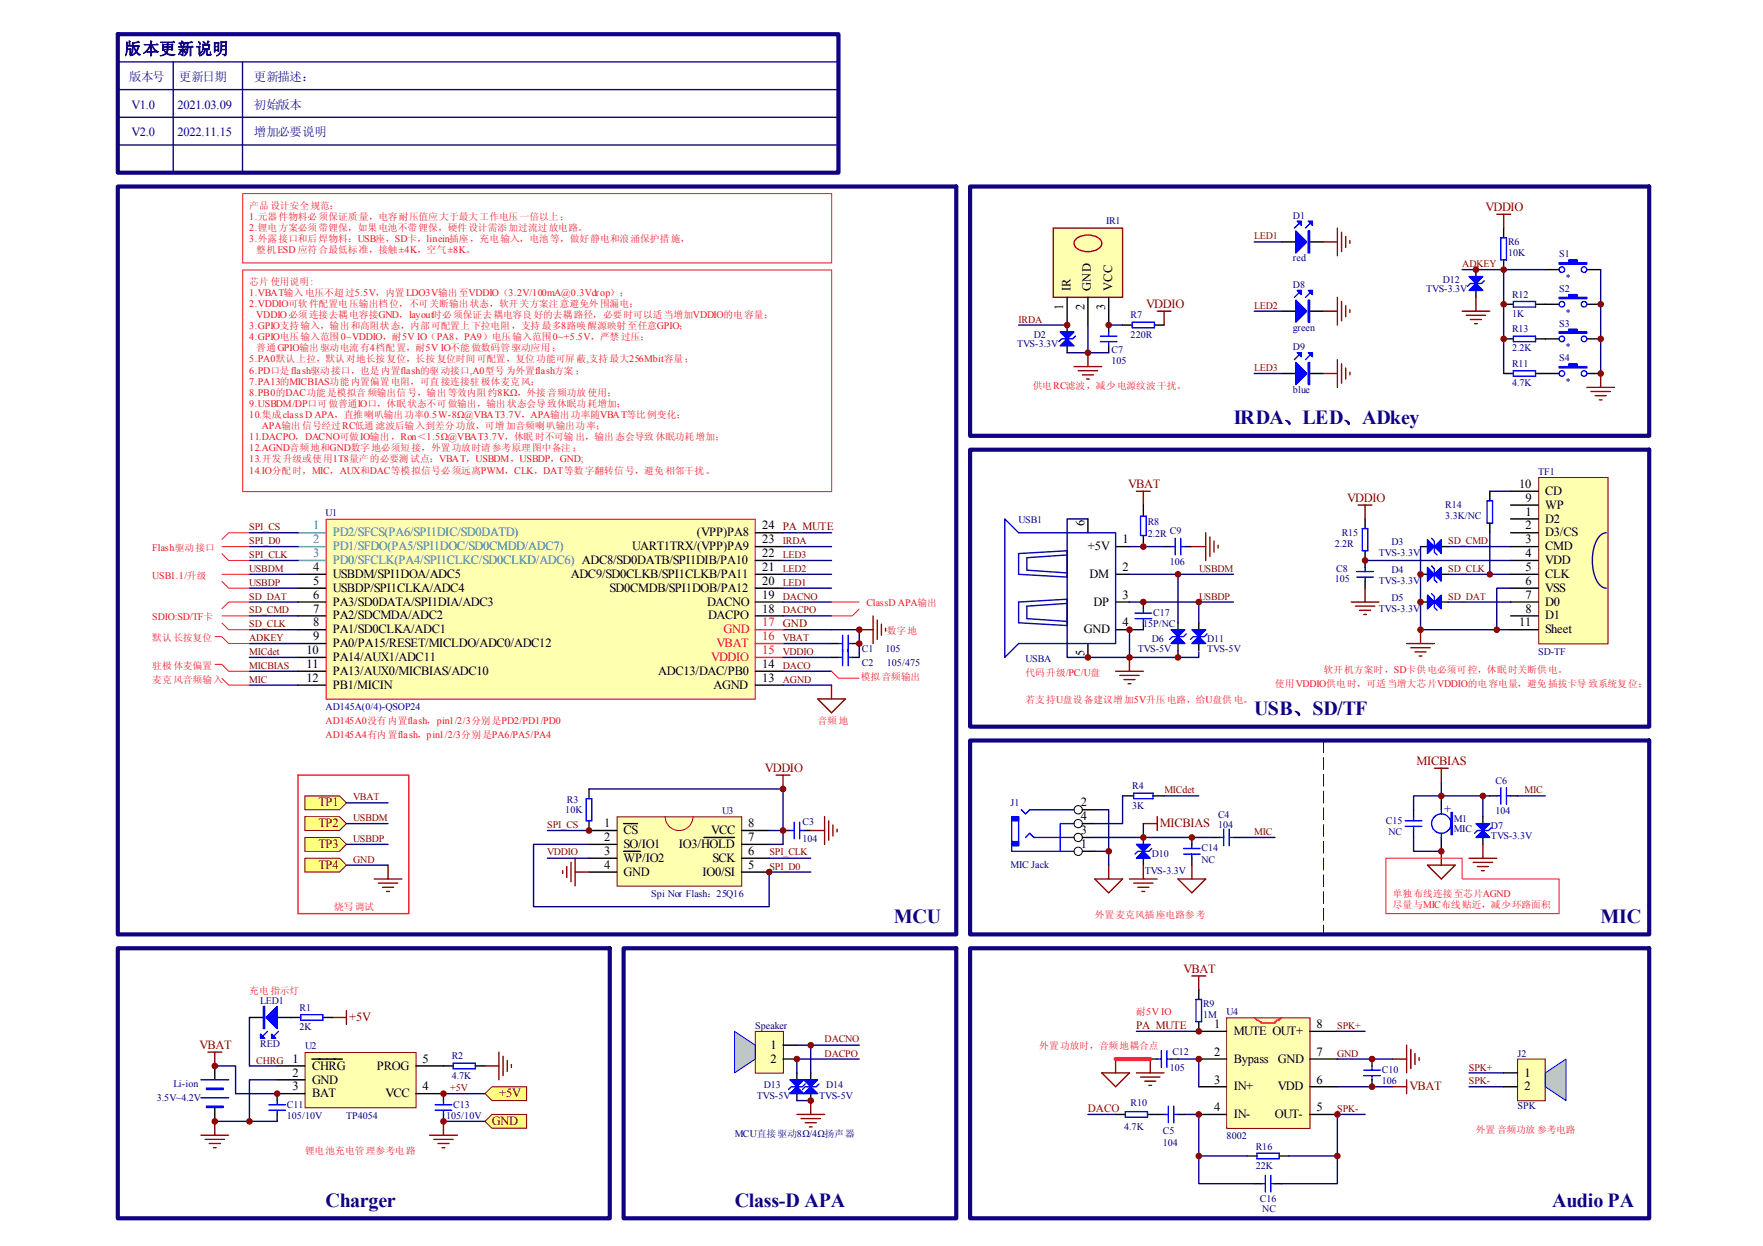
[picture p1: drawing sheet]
<svg xmlns="http://www.w3.org/2000/svg" width="297mm" height="210mm" viewBox="0 0 297 210" stroke-linecap="round" stroke-linejoin="round" font-family="sans-serif">
<defs><g id="words">
<g font-size="3.4" fill="#11037f">
<text x="207.9" y="71.5">IRDA、LED、ADkey</text>
<text x="211.3" y="120.5">USB、SD/TF</text>
<text x="150.6" y="155.5">MCU</text>
<text x="269.7" y="155.5">MIC</text>
<text x="54.9" y="203.3">Charger</text>
<text x="123.8" y="203.3">Class-D APA</text>
<text x="261.5" y="203.3">Audio PA</text>
</g>
<text font-size="2.8" fill="#11037f" x="21" y="9.2">版本更新说明</text>
<g font-size="2.1" fill="#11037f">
<text x="21.8" y="13.6">版本号</text>
<text x="30.1" y="13.6">更新日期</text>
<text x="42.8" y="13.6">更新描述：</text>
<text x="22.2" y="18.3">V1.0</text>
<text x="22.2" y="23">V2.0</text>
<text x="29.9" y="18.3">2021.03.09</text>
<text x="29.9" y="23">2022.11.15</text>
<text x="42.8" y="18.3">初始版本</text>
<text x="42.8" y="23">增加必要说明</text>
</g>
<g font-size="2.1" fill="#800000">
<text x="250.3" y="35.6">VDDIO</text>
<text x="193.1" y="51.8">VDDIO</text>
<text x="190.1" y="82.2">VBAT</text>
<text x="227" y="84.5">VDDIO</text>
<text x="128.9" y="130.1">VDDIO</text>
<text x="238.7" y="128.9">MICBIAS</text>
<text x="53.7" y="135.8">TP1</text>
<text x="53.7" y="139.4">TP2</text>
<text x="53.7" y="142.8">TP3</text>
<text x="195.4" y="139.4">MICBIAS</text>
<text x="53.7" y="146.3">TP4</text>
<text x="199.4" y="163.8">VBAT</text>
<text x="58.8" y="172.1">+5V</text>
<text x="33.6" y="176.7">VBAT</text>
<text x="84.1" y="184.8">+5V</text>
<text x="237.5" y="183.7">VBAT</text>
<text x="82.9" y="189.5">GND</text>
</g>
<g font-size="2.1">
<text x="179.2" y="52.2" transform="rotate(-90 179.2 52.2)">1</text>
<text x="180.3" y="49" transform="rotate(-90 180.3 49)">IR</text>
<text x="182.7" y="52.2" transform="rotate(-90 182.7 52.2)">2</text>
<text x="183.8" y="49" transform="rotate(-90 183.8 49)">GND</text>
<text x="186.2" y="52.2" transform="rotate(-90 186.2 52.2)">3</text>
<text x="187.4" y="49" transform="rotate(-90 187.4 49)">VCC</text>
<text x="255.9" y="82.2">10</text>
<text x="260.3" y="83.3">CD</text>
<text x="128.4" y="89.2">24</text>
<text x="182.7" y="88.6" transform="rotate(-90 182.7 88.6)">6</text>
<text x="257" y="89.2">2</text>
<text x="257" y="84.5">9</text>
<text x="257" y="86.9">1</text>
<text x="260.3" y="85.7">WP</text>
<text x="260.3" y="88.1">D2</text>
<text x="106.5" y="92.7">UART1TRX/(VPP)PA9</text>
<text x="117.4" y="90.4">(VPP)PA8</text>
<text x="128.4" y="91.5">23</text>
<text x="128.4" y="93.8">22</text>
<text x="183.3" y="92.7">+5V</text>
<text x="189.1" y="91.5">1</text>
<text x="257" y="93.8">4</text>
<text x="257" y="91.5">3</text>
<text x="260.3" y="95">VDD</text>
<text x="260.3" y="90.4">D3/CS</text>
<text x="260.3" y="92.7">CMD</text>
<text x="52.7" y="98.6">5</text>
<text x="52.7" y="96.2">4</text>
<text x="52.7" y="100.9">6</text>
<text x="56" y="99.7">USBDP/SPI1CLKA/ADC4</text>
<text x="56" y="97.4">USBDM/SPI1DOA/ADC5</text>
<text x="96.2" y="97.4">ADC9/SD0CLKB/SPI1CLKB/PA11</text>
<text x="102.7" y="99.7">SD0CMDB/SPI1DOB/PA12</text>
<text x="128.4" y="96.2">21</text>
<text x="128.4" y="98.6">20</text>
<text x="128.4" y="100.9">19</text>
<text x="183.6" y="97.4">DM</text>
<text x="189.1" y="96.2">2</text>
<text x="189.1" y="100.9">3</text>
<text x="257" y="100.9">7</text>
<text x="257" y="96.2">5</text>
<text x="257" y="98.6">6</text>
<text x="260.3" y="97.4">CLK</text>
<text x="260.3" y="99.7">VSS</text>
<text x="52.7" y="107.9">9</text>
<text x="52.7" y="103.2">7</text>
<text x="52.7" y="105.5">8</text>
<text x="56" y="102">PA3/SD0DATA/SPI1DIA/ADC3</text>
<text x="56" y="104.3">PA2/SDCMDA/ADC2</text>
<text x="56" y="106.7">PA1/SD0CLKA/ADC1</text>
<text x="119.1" y="102">DACNO</text>
<text x="119.3" y="104.3">DACPO</text>
<text x="128.4" y="103.2">18</text>
<text x="182.6" y="106.7">GND</text>
<text x="184.2" y="102">DP</text>
<text x="189.1" y="105.5">4</text>
<text x="255.9" y="105.5">11</text>
<text x="257" y="103.2">8</text>
<text x="260.3" y="102">D0</text>
<text x="260.3" y="104.3">D1</text>
<text x="260.3" y="106.7">Sheet</text>
<text x="51.6" y="112.5">11</text>
<text x="51.6" y="110.2">10</text>
<text x="56" y="113.7">PA13/AUX0/MICBIAS/ADC10</text>
<text x="56" y="111.4">PA14/AUX1/ADC11</text>
<text x="56" y="109.1">PA0/PA15/RESET/MICLDO/ADC0/ADC12</text>
<text x="110.9" y="113.7">ADC13/DAC/PB0</text>
<text x="128.4" y="112.5">14</text>
<text x="182.7" y="110.5" transform="rotate(-90 182.7 110.5)">5</text>
<text x="51.6" y="114.8">12</text>
<text x="56" y="116">PB1/MICIN</text>
<text x="120.2" y="116">AGND</text>
<text x="128.4" y="114.8">13</text>
<text x="182.1" y="135.8">2</text>
<text x="101.8" y="139.4">1</text>
<text x="101.8" y="141.7">2</text>
<text x="105.1" y="140.6">CS</text>
<text x="105.1" y="142.8">SO/IO1</text>
<text x="114.4" y="142.8">IO3/HOLD</text>
<text x="119.8" y="140.6">VCC</text>
<text x="126.1" y="141.7">7</text>
<text x="126.1" y="139.4">8</text>
<text x="182.1" y="138.2">4</text>
<text x="182.1" y="140.6">3</text>
<text x="182.1" y="142.8">1</text>
<text x="101.8" y="144">3</text>
<text x="101.8" y="146.3">4</text>
<text x="105.1" y="145.2">WP/IO2</text>
<text x="105.1" y="147.5">GND</text>
<text x="118.4" y="147.5">IO0/SI</text>
<text x="120.1" y="145.2">SCK</text>
<text x="126.1" y="146.3">5</text>
<text x="126.1" y="144">6</text>
<text x="204.6" y="173.2">1</text>
<text x="221.8" y="173.2">8</text>
<text x="49.3" y="179">1</text>
<text x="71.2" y="179">5</text>
<text x="129.8" y="176.7">1</text>
<text x="129.8" y="179">2</text>
<text x="204.6" y="177.8">2</text>
<text x="207.9" y="174.3">MUTE OUT+</text>
<text x="207.9" y="179">Bypass</text>
<text x="215.3" y="179">GND</text>
<text x="221.8" y="177.8">7</text>
<text x="49.3" y="181.4">2</text>
<text x="49.3" y="183.7">3</text>
<text x="52.6" y="180.2">CHRG</text>
<text x="52.6" y="182.6">GND</text>
<text x="52.6" y="184.8">BAT</text>
<text x="63.5" y="180.2">PROG</text>
<text x="64.9" y="184.8">VCC</text>
<text x="71.2" y="183.7">4</text>
<text x="204.6" y="182.6">3</text>
<text x="207.9" y="183.7">IN+</text>
<text x="215.3" y="183.7">VDD</text>
<text x="221.8" y="182.6">6</text>
<text x="256.9" y="181.4">1</text>
<text x="256.9" y="183.7">2</text>
<text x="204.6" y="187.2">4</text>
<text x="207.9" y="188.3">IN-</text>
<text x="214.8" y="188.3">OUT-</text>
<text x="221.8" y="187.2">5</text>
</g>
<g font-size="2.1" fill="#009cca">
<text x="52.7" y="89.2">1</text>
<text x="52.7" y="91.5">2</text>
<text x="52.7" y="93.8">3</text>
<text x="56" y="90.4">PD2/SFCS(PA6/SPI1DIC/SD0DATD)</text>
<text x="56" y="92.7">PD1/SFDO(PA5/SPI1DOC/SD0CMDD/ADC7)</text>
<text x="56" y="95">PD0/SFCLK(PA4/SPI1CLKC/SD0CLKD/ADC6) ADC8/SD0DATB/SPI1DIB/PA10</text>
</g>
<g font-size="2.1" fill="#ee0e22">
<text x="121.9" y="106.7">GND</text>
<text x="128.4" y="107.9">16</text>
<text x="128.4" y="105.5">17</text>
<text x="119.8" y="111.4">VDDIO</text>
<text x="120.7" y="109.1">VBAT</text>
<text x="128.4" y="110.2">15</text>
</g>
<text font-size="2.1" fill="#000080" x="243.3" y="137">+</text>
<g font-size="1.9" fill="#800000">
<text x="131.9" y="89.3">PA_MUTE</text>
<text x="131.9" y="105.7">GND</text>
<text x="191.4" y="173.3">PA_MUTE</text>
<text x="183.3" y="187.3">DACO</text>
</g>
<g font-size="1.7" fill="#ee0e22">
<text x="42" y="37.1">1.元器件物料必须保证质量，电容耐压值应大于最大工作电压一倍以上；</text>
<text x="42" y="39">2.锂电方案必须带锂保，如果电池不带锂保，硬件设计需添加过流过放电路。</text>
<text x="42" y="40.8">3.外露接口和后焊物料：USB座，SD卡，linein插座，充电输入，电池等，做好静电和浪涌保护措施，</text>
<text x="42" y="49.9">1.VBAT输入电压不超过5.5V，内置LDO3V输出至VDDIO（3.2V/100mA@0.3Vdrop）；</text>
<text x="42" y="51.7">2.VDDIO可软件配置电压输出档位，不可关断输出状态，软开关方案注意避免外围漏电；</text>
<text x="43.2" y="53.6">VDDIO必须连接去耦电容接GND，layout时必须保证去耦电容良好的去耦路径，必要时可以适当增加VDDIO的电容量；</text>
<text x="42" y="55.5">3.GPIO支持输入，输出和高阻状态，内部可配置上下拉电阻，支持最多8路唤醒源映射至任意GPIO；</text>
<text x="42" y="57.3">4.GPIO电压输入范围0~VDDIO，耐5V IO（PA8，PA9）电压输入范围0~+5.5V，严禁 过压；</text>
<text x="42" y="61.1">5.PA0默认上拉，默认对地长按复位，长按复位时间可配置，复位功能可屏蔽,支持最大256Mbit容量；</text>
<text x="42" y="62.9">6.PD口是flash驱动接口，也是内置flash的驱动接口,A0型号为外置flash方案 ；</text>
<text x="42" y="64.9">7.PA13的MICBIAS功能内置偏置电阻，可直接连接驻极体麦克风；</text>
<text x="42" y="66.7">8.PB0的DAC功能是模拟音频输出信号，输出等效内阻约8KΩ，外接音频功放使用；</text>
<text x="42" y="68.6">9.USBDM/DP口可做普通IO口，休眠状态不可做输出，输出状态会导致休眠功耗增加；</text>
<text x="42" y="70.5">10.集成class D APA，直推喇叭输出功率0.5W-8Ω@VBAT3.7V，APA输出功率随VBAT等比例变化；</text>
<text x="42" y="74.2">11.DACPO，DACNO可做IO输出，Ron＜1.5Ω@VBAT3.7V，休眠 时不可输 出，输出 态会导致 休眠功耗增加；</text>
<text x="42" y="76">12.AGND音频地和GND数字地必须短接，外置功放时请参考原理图中备注；</text>
<text x="42" y="77.9">13.开发升级或使用1T8量产的必要测试点：VBAT，USBDM，USBDP，GND;</text>
<text x="44.1" y="72.3">APA输出信号经过RC低通滤波后输入到差分功放，可增加音频喇叭输出功率；</text>
<text x="42" y="79.8">14.IO分配时，MIC，AUX和DAC等模拟信号必须远离PWM，CLK，DAT等数字翻转信号，避免相邻干扰。</text>
<text x="25.7" y="92.8">Flash驱动接口</text>
<text x="25.7" y="97.5">USB1.1/升级</text>
<text x="25.7" y="104.5">SDIO:SD/TF卡</text>
<text x="146" y="102.1">ClassD APA输出</text>
<text x="54.9" y="122">AD145A0没有内置flash，pin1/2/3分别是PD2/PD1/PD0</text>
<text x="54.9" y="124.3">AD145A4有内置flash，pin1/2/3分别是PA6/PA5/PA4</text>
</g>
<g font-size="1.7" fill="#000080">
<text x="186.4" y="37.8">IR1</text>
<text x="217.8" y="36.8">D1</text>
<text x="254.1" y="41.2">R6</text>
<text x="217.8" y="44">red</text>
<text x="243.1" y="47.6">D12</text>
<text x="254.1" y="43.1">10K</text>
<text x="262.7" y="43.4">S1</text>
<text x="263.8" y="47.3">*</text>
<text x="190.5" y="53.6">R7</text>
<text x="217.8" y="48.5">D8</text>
<text x="240.3" y="49.2">TVS-3.3V</text>
<text x="254.8" y="50.1">R12</text>
<text x="254.8" y="53.4">1K</text>
<text x="262.7" y="49.2">S2</text>
<text x="263.8" y="53.2">*</text>
<text x="171.4" y="58.5">TVS-3.3V</text>
<text x="174.2" y="56.9">D2</text>
<text x="187.3" y="59.5">C7</text>
<text x="190.5" y="56.9">220R</text>
<text x="217.8" y="55.7">green</text>
<text x="217.8" y="59">D9</text>
<text x="254.8" y="56">R13</text>
<text x="254.8" y="59.2">2.2K</text>
<text x="262.7" y="55">S3</text>
<text x="263.8" y="59">*</text>
<text x="187.3" y="61.3">105</text>
<text x="254.8" y="61.8">R11</text>
<text x="254.8" y="65">4.7K</text>
<text x="262.7" y="60.9">S4</text>
<text x="263.8" y="64.9">*</text>
<text x="217.8" y="66.2">blue</text>
<text x="259.2" y="80">TF1</text>
<text x="54.9" y="87">U1</text>
<text x="171.6" y="88.2">USB1</text>
<text x="193.4" y="88.4">R8</text>
<text x="243.5" y="85.6">R14</text>
<text x="243.5" y="87.5">3.3K/NC</text>
<text x="193.4" y="90.5">2.2R</text>
<text x="197.1" y="90">C9</text>
<text x="197.1" y="95.2">106</text>
<text x="224.9" y="92.1">2.2R</text>
<text x="226.1" y="90.3">R15</text>
<text x="232.3" y="93.7">TVS-3.3V</text>
<text x="234.4" y="91.9">D3</text>
<text x="224.9" y="98">105</text>
<text x="225.1" y="96.4">C8</text>
<text x="232.3" y="98.4">TVS-3.3V</text>
<text x="234.4" y="96.5">D4</text>
<text x="234.4" y="101.2">D5</text>
<text x="192.6" y="105.7">15P/NC</text>
<text x="194.3" y="103.8">C17</text>
<text x="232.3" y="103.1">TVS-3.3V</text>
<text x="145.2" y="109.8">C1</text>
<text x="145.2" y="112.2">C2</text>
<text x="149.2" y="109.8">105</text>
<text x="149.4" y="112.2">105/475</text>
<text x="172.8" y="111.5">USBA</text>
<text x="191.7" y="109.8">TVS-5V</text>
<text x="194.1" y="108.2">D6</text>
<text x="203.4" y="108.2">D11</text>
<text x="203.4" y="109.8">TVS-5V</text>
<text x="259.2" y="110.3">SD-TF</text>
<text x="54.9" y="119.6">AD145A(0/4)-QSOP24</text>
<text x="95.2" y="136.9">10K</text>
<text x="95.5" y="135.3">R3</text>
<text x="121.7" y="137.2">U3</text>
<text x="170.3" y="135.7">J1</text>
<text x="190.8" y="132.9">R4</text>
<text x="190.8" y="136.2">3K</text>
<text x="205.2" y="137.9">C4</text>
<text x="252" y="132">C6</text>
<text x="252" y="137.2">104</text>
<text x="135.2" y="139">C3</text>
<text x="135.2" y="141.8">104</text>
<text x="202.4" y="143.4">C14</text>
<text x="205.2" y="139.5">104</text>
<text x="233.5" y="138.8">C15</text>
<text x="233.9" y="140.6">NC</text>
<text x="244.9" y="138.5">M1</text>
<text x="244.9" y="140.2">MIC</text>
<text x="251.2" y="139.7">D7</text>
<text x="251.2" y="141.3">TVS-3.3V</text>
<text x="170.3" y="146.2">MIC Jack</text>
<text x="192.9" y="147.2">TVS-3.3V</text>
<text x="194.1" y="144.4">D10</text>
<text x="202.4" y="145.3">NC</text>
<text x="109.7" y="151.1">Spi Nor Flash：25Q16</text>
<text x="43.9" y="169.1">LED1</text>
<text x="50.5" y="170.3">R1</text>
<text x="50.5" y="173.6">2K</text>
<text x="127.3" y="173.3">Speaker</text>
<text x="202.7" y="169.6">R9</text>
<text x="202.7" y="171.5">1M</text>
<text x="206.7" y="171">U4</text>
<text x="43.9" y="176.4">RED</text>
<text x="51.4" y="176.8">U2</text>
<text x="76.1" y="178.4">R2</text>
<text x="197.5" y="177.7">C12</text>
<text x="255.7" y="178">J2</text>
<text x="26.4" y="185.4">3.5V~4.2V</text>
<text x="29.2" y="183.1">Li-ion</text>
<text x="76.1" y="181.7">4.7K</text>
<text x="127.5" y="185.2">TVS-5V</text>
<text x="128.7" y="183.3">D13</text>
<text x="138" y="185.2">TVS-5V</text>
<text x="139.2" y="183.3">D14</text>
<text x="197.1" y="180.4">105</text>
<text x="232.8" y="180.8">C10</text>
<text x="232.8" y="182.6">106</text>
<text x="48.3" y="186.6">C11</text>
<text x="48.3" y="188.5">105/10V</text>
<text x="58.3" y="188.5">TP4054</text>
<text x="75.2" y="188.5">105/10V</text>
<text x="76.4" y="186.6">C13</text>
<text x="123.8" y="191.5">MCU直接驱动8Ω/4Ω扬声器</text>
<text x="189.4" y="190.3">4.7K</text>
<text x="190.5" y="186.4">R10</text>
<text x="195.9" y="191">C5</text>
<text x="206.7" y="192">8002</text>
<text x="255.7" y="186.9">SPK</text>
<text x="195.9" y="193.1">104</text>
<text x="211.6" y="193.6">R16</text>
<text x="211.6" y="196.9">22K</text>
<text x="212.3" y="202.5">C16</text>
<text x="212.7" y="204.1">NC</text>
</g>
<g font-size="1.7" fill="#800000">
<text x="211.3" y="40.3">LED1</text>
<text x="246.4" y="45">ADKEY</text>
<text x="211.3" y="52">LED2</text>
<text x="171.6" y="54.4">IRDA</text>
<text x="211.3" y="62.5">LED3</text>
<text x="42" y="89.3">SPI_CS</text>
<text x="42" y="91.6">SPI_D0</text>
<text x="42" y="94">SPI_CLK</text>
<text x="131.9" y="91.6">IRDA</text>
<text x="131.9" y="94">LED3</text>
<text x="244" y="91.6">SD_CMD</text>
<text x="42" y="98.7">USBDP</text>
<text x="42" y="96.4">USBDM</text>
<text x="42" y="101">SD_DAT</text>
<text x="131.9" y="101">DACNO</text>
<text x="131.9" y="98.7">LED1</text>
<text x="131.9" y="96.4">LED2</text>
<text x="202" y="101">USBDP</text>
<text x="202" y="96.4">USBDM</text>
<text x="244" y="96.4">SD_CLK</text>
<text x="244" y="101">SD_DAT</text>
<text x="42" y="103.3">SD_CMD</text>
<text x="42" y="105.7">SD_CLK</text>
<text x="42" y="108">ADKEY</text>
<text x="131.9" y="108">VBAT</text>
<text x="131.9" y="103.3">DACPO</text>
<text x="42" y="112.6">MICBIAS</text>
<text x="42" y="110.3">MICdet</text>
<text x="131.9" y="112.6">DACO</text>
<text x="131.9" y="110.3">VDDIO</text>
<text x="42" y="115">MIC</text>
<text x="131.9" y="115">AGND</text>
<text x="59.5" y="134.8">VBAT</text>
<text x="196.2" y="133.6">MICdet</text>
<text x="256.9" y="133.6">MIC</text>
<text x="59.5" y="141.8">USBDP</text>
<text x="59.5" y="138.4">USBDM</text>
<text x="92.2" y="139.5">SPI_CS</text>
<text x="211.3" y="140.6">MIC</text>
<text x="59.5" y="145.3">GND</text>
<text x="92.2" y="144.1">VDDIO</text>
<text x="129.6" y="146.5">SPI_D0</text>
<text x="129.6" y="144.1">SPI_CLK</text>
<text x="225.3" y="173.3">SPK+</text>
<text x="43.2" y="179.2">CHRG</text>
<text x="138.9" y="178">DACPO</text>
<text x="138.9" y="175.6">DACNO</text>
<text x="225.3" y="178">GND</text>
<text x="75.9" y="183.8">+5V</text>
<text x="247.5" y="180.4">SPK+</text>
<text x="247.5" y="182.6">SPK-</text>
<text x="225.3" y="187.3">SPK-</text>
</g>
<g font-size="1.6" fill="#ee0e22">
<text x="42" y="35.2">产品设计安全规范：</text>
<text x="43.2" y="42.7">整机ESD 应符合最低标准，接触±4K，空气±8K。</text>
<text x="42" y="48">芯片使用说明:</text>
<text x="43.2" y="59.2">普通GPIO输出驱动电流有4档配置，耐5V IO不能做数码管驱动应用；</text>
<text x="174" y="65.5">供电RC滤波，减少电源纹波干扰。</text>
<text x="25.7" y="108">默认长按复位</text>
<text x="149.4" y="106.9">数字地</text>
<text x="25.7" y="112.6">驻极体麦偏置</text>
<text x="172.8" y="113.8">代码升级/PC/U盘</text>
<text x="223" y="113.4">软开机方案时，SD卡供电必须可控，休眠时关断供电。</text>
<text x="25.7" y="115">麦克风音频输入</text>
<text x="145" y="114.5">模拟音频输出</text>
<text x="172.8" y="118.5">若支持U盘设备建议增加5V升压电路，给U盘供 电。</text>
<text x="214.8" y="115.7">使用VDDIO供电时，可适当增大芯片VDDIO的电容电量，避免 插拔卡导 致系统复位；</text>
<text x="137.8" y="122">音频 地</text>
<text x="56.3" y="153.3">烧写调试</text>
<text x="184.5" y="154.6">外置麦克风插座电路参考</text>
<text x="234.7" y="151.1">单独布线连接至芯片AGND</text>
<text x="234.7" y="153">尽量与MIC布线贴近，减少环路面积</text>
<text x="42" y="167.5">充电指示灯</text>
<text x="191.4" y="171">耐5V IO</text>
<text x="175.1" y="176.8">外置功放时，音频地耦合点</text>
<text x="248.7" y="190.9">外置 音频功放 参考电路</text>
<text x="51.4" y="194.3">锂电池充电管理参考电路</text>
</g>
</g></defs>
<path d="M137.8 117.7h4.6l-2.3 2.4zM140.1 115.4v2.3M144.8 106.1h2.3M147.1 103.8v4.6M147.8 104.5v3.2M148.5 105.1v1.9M149.2 105.8v.5M193.8 178.4v2.3M191.5 180.7h4.6M192.2 181.4h3.2M192.9 182.1h1.8M193.6 182.8h.4" fill="none" stroke="#800000" stroke-width=".23"/>
<path d="M140.1 108.4h1.2M140.1 110.7h1.2M143.6 108.4h1.2M143.6 110.7h1.2" fill="none" stroke="#000" stroke-width=".23"/>
<path d="M141.3 108.4h.7M141.3 110.7h.7M142 107v5.1M142.9 108.4h.7M142.9 107v5.1M142.9 110.7h.7" fill="none" stroke="#00f" stroke-width=".23"/>
<path d="M42 115.4h8.2M131.9 113.1h8.2M131.9 115.4h8.2M131.9 103.8h8.2M131.9 108.4h8.2M131.9 106.1h8.2" fill="none" stroke="#000080" stroke-width=".23"/>
<path d="M104.1 137.7h20.9v11.6h-20.9z" fill="#ffffb0"/>
<path d="M104 137.6h21v11.7h-21z" fill="none" stroke="#800000" stroke-width=".17"/>
<g fill="none" stroke="#000" stroke-width=".23">
<path d="M99.2 139.9h4.7M105.1 138.7h2.3M124.9 139.9h4.7M131.9 139.9h1.2M135.4 139.9h1.2M182.4 138.7h2.1M182.4 136.4h2.1M238.2 136.4v1.2M238.2 139.9v1.2M242.8 134.1v2.3M99.2 142.2h4.7M99.2 144.6h4.7"/>
<path d="M99.2 146.9h4.7M105.1 143.4h2.8M118.6 141.1h5.2M124.9 142.2h4.7M124.9 144.6h4.7M124.9 146.9h4.7M182.4 143.4h2.1M182.4 141.1h2.1M204.3 141.1h1.2M207.8 141.1h1.2M242.8 141.1v2.3M193.8 178.4h1.2"/>
<path d="M197.3 178.4h1.2M231.2 178.4v1.2M231.2 181.9v1.2"/>
</g>
<path d="M112.1 137.6a2.34 2.34 0 0 0 2.3 2.3 2.34 2.34 0 0 0 2.4-2.3" fill="none" stroke="#bf0000" stroke-width=".17"/>
<g fill="none" stroke="#800000" stroke-width=".23">
<path d="M130.8 130.6h2.3M131.9 130.6v2.3M136.6 139.9h2.3M138.9 137.6v4.6M139.6 138.3v3.2M140.3 139v1.8M141 139.7v.4M94.8 146.7v.4M95.5 146v1.8M96.2 145.3v3.2M96.9 144.6v4.6M96.9 146.9h2.3"/>
<path d="M184.5 148.1h4.6l-2.3 2.3zM186.8 145.7v2.4M240.5 145.7h4.7l-2.4 2.4zM242.8 143.4v2.3"/>
</g>
<path d="M92.2 139.9h7M129.6 139.9h2.3v2.3h-2.3M251 134.1h-12.8v2.3M129.6 144.6h7M129.6 146.9h7M238.2 141.1v2.3h4.6M225.3 178.4h5.9M199.6 187.7h2.4M225.3 187.7h4.7" fill="none" stroke="#000080" stroke-width=".23"/>
<g fill="none" stroke="#00f" stroke-width=".23">
<path d="M133.1 139.9h.7M133.8 138.5v2.8M134.7 139.9h.7M134.7 138.5v2.8M170.5 137.6v5.8h10.5M171.6 137.6v4.9M172.1 136.4l.7 .7 .7-.7h7.5M181 138.7h-2.4v4.7M206.2 139.7v2.8M207.1 139.7v2.8M236.8 138.3h2.8M236.8 139.2h2.8"/>
<path d="M238.2 137.6v.7M238.2 139.2v.7M242.8 136.4v.7M172.8 141.1l.7-.7 .7 .7h6.8M205.5 141.1h.7M207.1 141.1h.7M242.8 140.4v.7M195 178.4h.7M195.7 177v2.8M196.6 178.4h.7M196.6 177v2.8M231.2 179.6v.7"/>
<path d="M229.8 181.2h2.8M229.8 180.3h2.8M231.2 181.2v.7"/>
<circle cx="242.8" cy="138.7" r="1.64"/>
</g>
<g fill="#00f" stroke="#00f" stroke-width=".23">
<path d="M244.5 136.9h.2v3.7h-.2z" fill-rule="evenodd"/>
<path d="M170.5 141.8h1.1v.7h-1.1z" fill-rule="evenodd"/>
<path d="M170.5 137.6h1.1v.7h-1.1z" fill-rule="evenodd"/>
</g>
<g fill="none" stroke="#000" stroke-width=".17">
<circle cx="181.7" cy="136.4" r=".7"/>
<circle cx="181.7" cy="138.7" r=".7"/>
<circle cx="181.7" cy="143.4" r=".7"/>
<circle cx="181.7" cy="141.1" r=".7"/>
</g>
<path d="M255.8 178.5h4.5v6.9h-4.5z" fill="#ffffb0"/>
<path d="M255.7 178.4h4.6v7h-4.6z" fill="none" stroke="#800000" stroke-width=".17"/>
<path d="M195 187.7h1.1M198.5 187.7h1.1M253.3 180.7h2.4M253.3 183.1h2.4" fill="none" stroke="#000" stroke-width=".23"/>
<path d="M247.5 180.7h5.8M247.5 183.1h5.8" fill="none" stroke="#000080" stroke-width=".23"/>
<path d="M196.1 187.7h.7M196.8 186.3v2.8M197.8 187.7h.7M197.8 186.3v2.8" fill="none" stroke="#00f" stroke-width=".23"/>
<path d="M206.8 171.5h13.9v18.6h-13.9z" fill="#ffffb0"/>
<path d="M206.7 171.5h14v18.6h-14z" fill="none" stroke="#800000" stroke-width=".17"/>
<g fill="none" stroke="#000" stroke-width=".23">
<path d="M192.6 85.1v1.9M192.6 90.2v1.9M196.1 92.1h1.2M199.6 92.1h1.2M230 94.4v1.2M230 97.9v1.2M251 134.1h1.2M254.5 134.1h1.2M200.8 141.1v1.1M200.8 144.6v1.1M202 172.1v1.6h4.6M202 178.4h4.6"/>
<path d="M202 166.7v1.7M220.7 173.7h4.6M220.7 178.4h4.6M188 187.7h1.6M193.3 187.7h1.7M202 183.1h4.6M202 187.7h4.6M210.1 194.7h1.7M211.3 199.4h1.2M214.8 199.4h1.2M215.5 194.7h1.7M220.7 183.1h4.6"/>
<path d="M220.7 187.7h4.6"/>
</g>
<path d="M211.3 171.4l.5 .5 .7 .2v.2h2.3v-.2h.3v-.2h.4v-.3h.3l.2-.2" fill="none" stroke="#f00" stroke-width=".23"/>
<g fill="none" stroke="#000080" stroke-width=".23">
<path d="M244 92.1h10.5M244 96.8h10.5M244 101.4h10.5M255.7 134.1h4.6M191.5 173.7h10.5M198.5 178.4h3.5v4.7M225.3 173.7h4.7M231.2 178.4h3.5M183.3 187.7h4.7M202 187.7v7h8.1M202 194.7v4.7h9.3M225.3 187.7v7h-8.1"/>
<path d="M225.3 194.7v4.7h-9.3M225.3 183.1h9.4"/>
</g>
<g fill="none" stroke="#00f" stroke-width=".23">
<path d="M192.2 87h.9v3.2h-.9zM197.3 92.1h.7M198 90.7v2.8M198.9 92.1h.7M198.9 90.7v2.8M228.6 97.2h2.8M228.6 96.3h2.8M230 95.6v.7M230 97.2v.7M252.2 134.1h.7M252.9 132.7v2.8M253.8 134.1h.7"/>
<path d="M253.8 132.7v2.8M199.4 143.9h2.8M199.4 142.9h2.8M200.8 142.2v.7M200.8 143.9v.7M201.5 168.4h.9v3.7h-.9zM189.6 187.3h3.7v.9h-3.7zM211.8 194.3h3.7v.9h-3.7zM212.5 199.4h.7M213.2 198v2.8M214.1 199.4h.7M214.1 198v2.8"/>
</g>
<g fill="none" stroke="#800000" stroke-width=".23">
<path d="M191.5 82.8h2.3M192.6 82.8v2.3M188 113.1h4.6M188.7 113.8h3.2M189.4 114.5h1.8M190.1 115.2h.4M190.3 110.7v2.4M241.7 129.4h2.3M242.8 129.4v2.3M188 178.4v2.3M200.8 164.4h2.3M202 164.4v2.3"/>
<path d="M234.7 178.4h2.3M237 176.1v4.6M237.7 176.8v3.2M238.4 177.5v1.8M239.1 178.2v.4M185.6 180.7h4.7l-2.3 2.4zM234.7 183.1h2.3M237 181.9v2.3"/>
</g>
<path d="M259.3 80.5h11.6v28h-11.6z" fill="#ffffb0"/>
<path d="M259.2 80.4h11.7v28.1h-11.7z" fill="none" stroke="#800000" stroke-width=".17"/>
<g fill="none" stroke="#000" stroke-width=".23">
<path d="M253.3 38.4v1.7M253.3 43.8v1.6M253.3 57.1h1.7M253.3 51.3h1.7M258.7 57.1h4M258.7 51.3h4M260.3 45.4h2.4M267.4 45.4h2.3M267.4 57.1h2.3M267.4 51.3h2.3M253.3 62.9h1.7M258.7 62.9h4"/>
<path d="M267.4 62.9h2.3M183.3 87.4v2.4M188 96.8h2.3M188 92.1h2.3M230 87.4v1.7M230 92.8v1.6M251 82.8v1.6M251 88.1v1.7M254.5 82.8h4.7M254.5 94.4h4.7M254.5 96.8h4.7M254.5 99.1h4.7"/>
<path d="M254.5 89.8h4.7M254.5 92.1h4.7M254.5 85.1h4.7M254.5 87.4h4.7M183.3 108.4v2.3M188 101.4h2.3M188 106.1h2.3M254.5 101.4h4.7M254.5 103.8h4.7M254.5 106.1h4.7"/>
</g>
<path d="M270.6 89.8a2.06 2.06 0 0 0-1.6 1.3 8 8 0 0 0 .3 7.2l.9 .7 .4 .1" fill="none" stroke="#11037f" stroke-width=".23"/>
<path d="M246.3 45.4h14M253.3 45.4v17.5M269.7 45.4v17.5M183.3 87.4h-3.5v23.3h10.5v-4.6M190.3 92.1h5.8M190.3 96.8h17.5M230 94.4h24.5M254.5 99.1h-2.3v7h2.3M190.3 101.4h17.5M242.8 131.7v2.4" fill="none" stroke="#000080" stroke-width=".23"/>
<g fill="none" stroke="#00f" stroke-width=".23">
<path d="M252.9 40.1h.9v3.7h-.9zM255 50.8h3.7v.9h-3.7zM255 56.6h3.7v1h-3.7zM255 62.5h3.7v.9h-3.7zM229.5 89.1h1v3.7h-1zM250.5 84.4h1v3.7h-1z"/>
<circle cx="263.2" cy="51.3" r=".47"/>
<circle cx="263.2" cy="45.4" r=".47"/>
<circle cx="263.2" cy="57.1" r=".47"/>
<circle cx="266.9" cy="51.3" r=".47"/>
<circle cx="266.9" cy="45.4" r=".47"/>
<circle cx="266.9" cy="57.1" r=".47"/>
<circle cx="263.2" cy="62.9" r=".47"/>
<circle cx="266.9" cy="62.9" r=".47"/>
</g>
<g fill="none" stroke="#800000" stroke-width=".23">
<path d="M252.2 36.1h2.3M253.3 36.1v2.3M267.4 65.3h4.6M268.1 66h3.2M268.8 66.7h1.8M269.5 67.4h.4M269.7 62.9v2.4M200.8 92.1h2.3M203.1 89.8v4.6M203.8 90.4v3.3M204.5 91.2v1.8M205.2 91.9v.4"/>
<path d="M228.8 85.1h2.4M230 85.1v2.3M230 99.1v2.3M227.7 101.4h4.6M228.4 102.1h3.2M229.1 102.8h1.8M229.8 103.5h.4M237 108.4h4.7M237.7 109.1h3.3M238.4 109.8h1.9M239.1 110.5h.5M239.3 106.1v2.3"/>
</g>
<g fill="#00f" stroke="#00f" stroke-width=".23">
<path d="M262.7 44.3h1.6v-.5h1.4v.5h1.7v.2h-4.7z" fill-rule="evenodd"/>
<path d="M262.7 50.1h1.6v-.5h1.4v.5h1.7v.2h-4.7z" fill-rule="evenodd"/>
<path d="M262.7 55.9h1.6v-.4h1.4v.4h1.7v.3h-4.7z" fill-rule="evenodd"/>
<path d="M262.7 61.8h1.6v-.5h1.4v.5h1.7v.2h-4.7z" fill-rule="evenodd"/>
</g>
<path d="M169.3 87.4l2.3 2.4h16.4v18.6h-16.4l-2.3 2.3zM171.6 93.3l8.2-.5v4.4l-8.2-.4zM179.8 93.5l-6.8 .5v2.1l6.8 .4M171.6 101.4l8.2-.5v4.5l-8.2-.5zM179.8 101.7l-6.8 .4v2.1l6.8 .5" fill="none" stroke="#0000bf" stroke-width=".23"/>
<path d="M40.9 45.5h99.2v37.3h-99.2z" fill="none" stroke="#ee0e22" stroke-width=".17"/>
<path d="M19.8 31.4h141.3v126h-141.3zM163.4 31.4h114.5v42h-114.5z" fill="none" stroke="#11037f" stroke-width=".7"/>
<path d="M55 87.6h72.3v30.2h-72.3z" fill="#ffffb0"/>
<path d="M54.9 87.5h72.4v30.3h-72.4z" fill="none" stroke="#f00" stroke-width=".17"/>
<g fill="none" stroke="#000" stroke-width=".23">
<path d="M216 52.4h2.3M216 40.8h2.3M220.7 52.4h2.3M220.7 40.8h2.3M216 62.9h2.3M220.7 62.9h2.3M50.2 99.1h4.7M50.2 96.8h4.7M127.3 99.1h4.6M127.3 96.8h4.6M127.3 92.1h4.6M127.3 94.4h4.6"/>
<path d="M127.3 89.8h4.6M50.2 113.1h4.7M50.2 115.4h4.7M50.2 110.7h4.7M50.2 108.4h4.7M50.2 103.8h4.7M50.2 101.4h4.7M50.2 106.1h4.7M127.3 113.1h4.6M127.3 115.4h4.6M127.3 103.8h4.6M127.3 101.4h4.6"/>
<path d="M99.2 132.9v1.6M99.2 138.3v1.6"/>
</g>
<path d="M127.3 110.7h4.6M127.3 108.4h4.6M127.3 106.1h4.6" fill="none" stroke="#ee0e22" stroke-width=".23"/>
<path d="M50.2 89.8h4.7M50.2 92.1h4.7M50.2 94.4h4.7" fill="none" stroke="#009cca" stroke-width=".23"/>
<g fill="none" stroke="#000080" stroke-width=".23">
<path d="M211.3 52.4h4.7M211.3 40.8h4.7M211.3 62.9h4.7M42 99.1h8.2M42 96.8h8.2M42 94.4h8.2M42 92.1h8.2M42 89.8h8.2M131.9 99.1h8.2M131.9 96.8h8.2M131.9 94.4h8.2M131.9 92.1h8.2"/>
<path d="M131.9 89.8h8.2M42 110.7h8.2M42 113.1h8.2M42 108.4h8.2M42 106.1h8.2M42 103.8h8.2M42 101.4h8.2M131.9 110.7h8.2M131.9 101.4h8.2M140.1 106.1h4.7v4.6M99.2 132.9h32.7v7M92.2 144.6h7"/>
<path d="M99.2 142.2h-9.3v10.5h39.7v-5.8"/>
</g>
<path d="M163.4 75.8h114.5v46.6h-114.5zM163.4 159.7h114.5v45.5h-114.5z" fill="none" stroke="#11037f" stroke-width=".7"/>
<path d="M219 37.5l-.9 .9M220.9 37.5l-.9 .9M219 49.2l-.9 .9M219 59.7l-.9 .9M220.9 49.2l-.9 .9M220.9 59.7l-.9 .9M98.8 134.5h.9v3.8h-.9z" fill="none" stroke="#00f" stroke-width=".23"/>
<g fill="#00f" stroke="#00f" stroke-width=".23">
<path d="M220.4 48.9h.7v.7z"/>
<path d="M218.6 48.9h.7v.7z"/>
<path d="M218.3 50.6l1.9 1.8-1.9 1.9z"/>
<path d="M220.4 37.3h.7v.7z"/>
<path d="M218.6 37.3h.7v.7z"/>
<path d="M218.3 38.9l1.9 1.9-1.9 1.8z"/>
<path d="M220.4 59.4h.7v.7z"/>
<path d="M218.6 59.4h.7v.7z"/>
<path d="M218.3 61.1l1.9 1.8-1.9 1.9z"/>
<path d="M220.4 50.6h.3v3.7h-.3z" fill-rule="evenodd"/>
<path d="M220.4 38.9h.3v3.7h-.3z" fill-rule="evenodd"/>
<path d="M220.4 61.1h.3v3.7h-.3z" fill-rule="evenodd"/>
</g>
<g fill="none" stroke="#800000" stroke-width=".23">
<path d="M225.3 38.4v4.7M226 39.1v3.3M226.7 39.8v1.9M223 40.8h2.3M223 52.4h2.3M225.3 50.1v4.7M226 50.8v3.3M226.7 51.5v1.9M227.4 40.5v.5M227.4 52.2v.5M223 62.9h2.3M225.3 60.6v4.7"/>
<path d="M226 61.3v3.3M226.7 62v1.9M227.4 62.7v.5"/>
</g>
<g fill="#ffff80" stroke="#800000" stroke-width=".17">
<path d="M51.4 137.6h5.8l1.2 1.1-1.2 1.2h-5.8z" fill-rule="evenodd"/>
<path d="M51.4 141.1h5.8l1.2 1.1-1.2 1.2h-5.8z" fill-rule="evenodd"/>
</g>
<path d="M58.4 138.7h7M58.4 142.2h7" fill="none" stroke="#000080" stroke-width=".23"/>
<path d="M51.4 134.1h5.8l1.2 1.1-1.2 1.2h-5.8z" fill-rule="evenodd" fill="#ffff80" stroke="#800000" stroke-width=".17"/>
<path d="M58.4 135.2h7M58.4 145.7h7" fill="none" stroke="#000080" stroke-width=".23"/>
<path d="M63 148.1h4.7M63.7 148.8h3.3M64.4 149.5h1.9M65.1 150.2h.5M65.4 145.7v2.4" fill="none" stroke="#800000" stroke-width=".23"/>
<path d="M51.4 144.6h5.8l1.2 1.1-1.2 1.2h-5.8z" fill-rule="evenodd" fill="#ffff80" stroke="#800000" stroke-width=".17"/>
<path d="M50.2 130.6h18.7v23.3h-18.7z" fill="none" stroke="#ee0e22" stroke-width=".23"/>
<g fill="none" stroke="#ee0e22" stroke-width=".17">
<path d="M40.9 32.6h99.2v11.7h-99.2zM37.4 93.3l1.1 1.1h3.5M37.4 97.9l1.1 1.2h3.5M37.4 92.1h4.6M37.4 96.8h4.6M42 89.8h-3.5l-1.1 1.1M36.2 107.2h1.2l1.1 1.2h3.5M36.2 111.9h1.2l1.1 1.2h3.5M37.4 104.9l1.1 1.2h3.5M37.4 114.3l1.1 1.1h3.5M37.4 103.8h4.6M42 101.4h-3.5l-1.1 1.2"/>
<path d="M140.1 113.1l1.2 1.2h3.5M140.1 101.4h4.7M144.8 102.6l-1.2 1.2h-3.5"/>
</g>
<path d="M188 178.4h5.8" fill="none" stroke="#ee0e22" stroke-width=".7"/>
<path d="M260.3 180.7l3.6-2.3v7l-3.6-2.3z" fill-rule="evenodd" fill="#c0c0c0" stroke="#00f" stroke-width=".17"/>
<path d="M183.3 59.4v2.4M181 61.8h4.6M181.7 62.5h3.2M182.4 63.2h1.8M183.1 63.9h.4" fill="none" stroke="#800000" stroke-width=".23"/>
<path d="M183.3 54.8v4.6" fill="none" stroke="#000080" stroke-width=".23"/>
<path d="M177.5 38.4h11.6v11.7h-11.6z" fill-rule="evenodd" fill="#ffffb0" stroke="#800000" stroke-width=".23"/>
<path d="M179.8 50.1v4.7M183.3 50.1v4.7M186.8 50.1v5.8M186.8 58.3v1.1M189.1 54.8h1.7M194.5 54.8h1.6M36.2 179.6v2.3M36.2 186.6v2.3" fill="none" stroke="#000" stroke-width=".23"/>
<path d="M181.3 40.3a3.3 3.3 0 0 1 4 0 1.01 1.01 0 0 1-.4 1.7 3.1 3.1 0 0 1-3.9-.6v-.4z" fill="none" stroke="#bf0000" stroke-width=".23"/>
<path d="M171.6 54.8h8.2M179.8 59.4h7M186.8 54.8h2.3" fill="none" stroke="#000080" stroke-width=".23"/>
<path d="M185.4 56.6h2.8M185.4 57.6h2.8M186.8 55.9v.7M186.8 57.6v.7M190.8 54.3h3.7v.9h-3.7zM33.9 184.9h4.6M33.9 181.9h4.6" fill="none" stroke="#00f" stroke-width=".23"/>
<path d="M195 52.4h2.3M196.1 52.4v2.4" fill="none" stroke="#800000" stroke-width=".23"/>
<g fill="#00f" stroke="#00f" stroke-width=".23">
<path d="M34.8 183.3h2.8v.2h-2.8z" fill-rule="evenodd"/>
<path d="M34.8 186.3h2.8v.3h-2.8z" fill-rule="evenodd"/>
</g>
<path d="M51.5 177.4h18.6v9.2h-18.6z" fill="#ffffb0"/>
<path d="M51.4 177.3h18.7v9.3h-18.7z" fill="none" stroke="#800000" stroke-width=".17"/>
<path d="M42 171.4h2.4M46.7 179.6h4.7M46.7 171.4h4M52.5 178.4h5.2M54.4 171.4h1.6M70.1 179.6h6.3M80.1 179.6h1.6M46.7 181.9h4.7M46.7 187.7v1.2M51.4 184.2h-4.7v1.2M70.1 184.2h4.6v1.2M74.7 187.7v1.2" fill="none" stroke="#000" stroke-width=".23"/>
<g fill="none" stroke="#800000" stroke-width=".23">
<path d="M35 177.2h2.4M36.2 177.2v2.4M56 171.4h2.4M58.4 170.2v2.4M81.7 179.6h2.4M84.1 177.2v4.7M84.8 177.9v3.3M85.5 178.6v1.9M86.2 179.3v.5M33.9 191.2h4.6M34.6 191.9h3.2M35.3 192.6h1.8"/>
<path d="M36 193.3h.4M36.2 188.9v2.3M72.4 191.2h4.7M73.1 191.9h3.3M73.8 192.6h1.9M74.5 193.3h.5M74.7 188.9v2.3"/>
</g>
<path d="M36.2 179.6h3.5v4.6h7M42 171.4v8.2h4.7M36.2 188.9h10.5M46.7 181.9h-4.7v7M74.7 184.2h7" fill="none" stroke="#000080" stroke-width=".23"/>
<path d="M45.1 173.7l-1 1M46.9 173.7l-.9 1M50.7 170.9h3.7v1h-3.7zM76.4 179.1h3.7v.9h-3.7zM45.3 186.1h2.8M45.3 187h2.8M46.7 185.4v.7M46.7 187v.7M73.3 186.1h2.8M73.3 187h2.8M74.7 185.4v.7M74.7 187v.7" fill="none" stroke="#00f" stroke-width=".23"/>
<g fill="#00f" stroke="#00f" stroke-width=".23">
<path d="M43.9 174.2l.7 .7h-.7z"/>
<path d="M45.8 174.2l.7 .7h-.7z"/>
<path d="M44.8 171.4l1.9-1.9v3.8z"/>
<path d="M44.4 169.5h.2v3.8h-.2z" fill-rule="evenodd"/>
</g>
<g fill="#ffff80" stroke="#800000" stroke-width=".17">
<path d="M81.7 184.2l1.2-1.1h5.8v2.3h-5.8z" fill-rule="evenodd"/>
<path d="M81.7 188.9l1.2-1.2h5.8v2.4h-5.8z" fill-rule="evenodd"/>
</g>
<g fill="none" stroke="#000080" stroke-width=".23">
<path d="M198.5 96.8v8.1M239.3 92.1v14h12.9M251 82.8h3.5M251 89.8v7M190.3 106.1h2.3M198.5 109.6v1.1M202 109.8v.9h-11.7M202 101.4v3.5M184.5 136.4h2.3v7h-2.3M189.1 134.1v4.6h-4.6M192.6 138.7v2.4h11.7M196.1 134.1h5.9"/>
<path d="M249.8 134.1v3.5M184.5 141.1h8.1M186.8 143.4v2.3M209 141.1h5.8M74.7 188.9h7"/>
</g>
<g fill="none" stroke="#000" stroke-width=".23">
<path d="M179.8 54.8v1.1M179.8 58.3v1.1M248.7 45.4v1.2M248.7 48.9v1.2M239.3 96.8h1.2M239.3 92.1h1.2M242.8 96.8h1.2M242.8 92.1h1.2M192.6 101.4v1.2M192.6 104.9v1.2M198.5 104.9v1.2M198.5 108.4v1.2"/>
<path d="M202 104.9v1.2M202 108.4v1.2M239.3 101.4h1.2M242.8 101.4h1.2M189.1 134.1h1.9M194.3 134.1h1.8M249.8 137.6v1.1M192.6 141.1v1.1M192.6 144.6v1.1M249.8 141.1v1.1"/>
</g>
<g fill="#00f" stroke="#00f" stroke-width=".23">
<path d="M197.3 108.4l1.2-1.2 1.1 1.2z"/>
<path d="M197.3 106.1h2.3l-1.1 1.1z"/>
<path d="M200.8 108.4l1.2-1.2 1.1 1.2z"/>
<path d="M200.8 106.1h2.3l-1.1 1.1z"/>
<path d="M178.6 58.3l1.2-1.2 1.2 1.2z"/>
<path d="M178.6 55.9h2.4l-1.2 1.2z"/>
<path d="M241.7 96.8l1.1-1.2v2.3z"/>
<path d="M240.5 95.6l1.2 1.2-1.2 1.1z"/>
<path d="M241.7 101.4l1.1-1.2v2.4z"/>
<path d="M240.5 100.2l1.2 1.2-1.2 1.2z"/>
<path d="M241.7 92.1l1.1-1.2v2.4z"/>
<path d="M240.5 90.9l1.2 1.2-1.2 1.2z"/>
<path d="M249.8 139.9l1.2 1.2h-2.3z"/>
<path d="M248.7 138.7h2.3l-1.2 1.2z"/>
<path d="M191.5 144.6l1.1-1.2 1.2 1.2z"/>
<path d="M191.5 142.2h2.3l-1.2 1.2z"/>
<path d="M248.7 47.8l1.1 1.1h-2.3z"/>
<path d="M247.5 46.6h2.3l-1.1 1.2z"/>
</g>
<g fill="none" stroke="#00f" stroke-width=".23">
<path d="M181.2 56.6l-.5 .5h-1.8l-.5 .5M250.1 47.3l-.5 .5h-1.9l-.4 .4M241.2 95.3l.5 .5v1.9l.4 .4M241.2 90.7l.5 .5v1.8l.4 .5M191.2 104.2h2.8M191.2 103.3h2.8M192.6 102.6v.7M192.6 104.2v.7M199.9 106.8l-.5 .4h-1.9l-.4 .5M203.4 106.8l-.5 .4h-1.9l-.4 .5M241.2 100l.5 .5v1.8l.4 .5M191 133.6h3.3v.9h-3.3z"/>
<path d="M251.2 139.4l-.4 .5h-1.9l-.5 .5M194 142.9l-.4 .5h-1.9l-.5 .5"/>
</g>
<path d="M233.5 144.6h12.8v3.5h16.4v5.8h-29.2z" fill="none" stroke="#ee0e22" stroke-width=".17"/>
<path d="M19.8 5.8h121.5v23.3h-121.5zM163.4 124.7h114.5v32.7h-114.5zM19.8 159.7h82.9v45.5h-82.9zM105.1 159.7h56v45.5h-56z" fill="none" stroke="#11037f" stroke-width=".7"/>
<path d="M19.8 10.4h121.5M19.8 15.1h121.5M19.8 19.8h121.5M29.2 10.4v18.7M40.9 10.4v18.7M19.8 24.4h121.5" fill="none" stroke="#11037f" stroke-width=".23"/>
<g fill="#800000" stroke="#800000" stroke-width=".17">
<circle cx="144.8" cy="108.4" r=".47"/>
<circle cx="144.8" cy="106.1" r=".47"/>
<circle cx="99.2" cy="139.9" r=".47"/>
<circle cx="129.6" cy="146.9" r=".47"/>
<circle cx="131.9" cy="139.9" r=".47"/>
<circle cx="131.9" cy="132.9" r=".47"/>
<circle cx="202" cy="187.7" r=".47"/>
<circle cx="225.3" cy="187.7" r=".47"/>
<circle cx="231.2" cy="178.4" r=".47"/>
<circle cx="231.2" cy="183.1" r=".47"/>
<circle cx="202" cy="178.4" r=".47"/>
<circle cx="225.3" cy="194.7" r=".47"/>
<circle cx="202" cy="194.7" r=".47"/>
<circle cx="190.3" cy="110.7" r=".47"/>
<circle cx="192.6" cy="92.1" r=".47"/>
<circle cx="269.7" cy="62.9" r=".47"/>
<circle cx="253.3" cy="45.4" r=".47"/>
<circle cx="253.3" cy="57.1" r=".47"/>
<circle cx="253.3" cy="51.3" r=".47"/>
<circle cx="269.7" cy="51.3" r=".47"/>
<circle cx="269.7" cy="57.1" r=".47"/>
<circle cx="183.3" cy="110.7" r=".47"/>
<circle cx="183.3" cy="59.4" r=".47"/>
<circle cx="179.8" cy="54.8" r=".47"/>
<circle cx="186.8" cy="54.8" r=".47"/>
<circle cx="202" cy="101.4" r=".47"/>
<circle cx="198.5" cy="96.8" r=".47"/>
<circle cx="198.5" cy="110.7" r=".47"/>
<circle cx="36.2" cy="179.6" r=".47"/>
<circle cx="46.7" cy="184.2" r=".47"/>
<circle cx="74.7" cy="184.2" r=".47"/>
<circle cx="74.7" cy="188.9" r=".47"/>
<circle cx="42" cy="188.9" r=".47"/>
<circle cx="36.2" cy="188.9" r=".47"/>
<circle cx="200.8" cy="141.1" r=".47"/>
<circle cx="192.6" cy="141.1" r=".47"/>
<circle cx="186.8" cy="143.4" r=".47"/>
<circle cx="242.8" cy="134.1" r=".47"/>
<circle cx="242.8" cy="143.4" r=".47"/>
<circle cx="249.8" cy="134.1" r=".47"/>
<circle cx="230" cy="94.4" r=".47"/>
<circle cx="252.2" cy="106.1" r=".47"/>
<circle cx="239.3" cy="106.1" r=".47"/>
<circle cx="251" cy="96.8" r=".47"/>
<circle cx="239.3" cy="96.8" r=".47"/>
<circle cx="239.3" cy="101.4" r=".47"/>
<circle cx="202" cy="173.7" r=".47"/>
<circle cx="192.6" cy="101.4" r=".47"/>
<circle cx="190.3" cy="106.1" r=".47"/>
<circle cx="248.7" cy="45.4" r=".47"/>
</g>
<g fill="none" stroke="#800000" stroke-width=".23">
<path d="M246.3 52.4h4.7M247 53.1h3.3M247.7 53.8h1.9M248.4 54.5h.5M248.7 50.1v2.3M192.6 138.7h2.4M195 137.6v2.3M190.3 148.1h4.7M191 148.8h3.3M191.7 149.5h1.9M192.4 150.2h.5M192.6 145.7v2.4"/>
<path d="M198.5 148.1h4.6l-2.3 2.3zM200.8 145.7v2.4M247.5 144.6h4.7M248.2 145.3h3.3M248.9 146h1.9M249.6 146.7h.5M249.8 142.2v2.4"/>
</g>
<path d="M223 124.7v32.7" fill="none" stroke="#11037f" stroke-width=".17" stroke-dasharray="2.1 .7" stroke-linecap="butt"/>
<path d="M127.3 173.8h4.7v7h-4.7z" fill="#ffffb0"/>
<path d="M127.3 173.8h4.7v7h-4.7z" fill="none" stroke="#800000" stroke-width=".17"/>
<path d="M131.9 176.1h2.4M131.9 178.4h2.4" fill="none" stroke="#000" stroke-width=".23"/>
<path d="M134.3 178.4h10.5M134.3 176.1h10.5" fill="none" stroke="#000080" stroke-width=".23"/>
<path d="M123.8 173.7l3.5 2.4v2.3l-3.5 2.3z" fill-rule="evenodd" fill="#c0c0c0" stroke="#00f" stroke-width=".17"/>
<path d="M134.3 180.7v1.2M134.3 184.2v1.2M136.6 180.7v1.2M136.6 184.2v1.2" fill="none" stroke="#000" stroke-width=".23"/>
<g fill="#00f" stroke="#00f" stroke-width=".23">
<path d="M133.1 181.9h2.3l-1.1 1.2z"/>
<path d="M134.3 183.1l1.1 1.1h-2.3z"/>
<path d="M135.4 181.9h2.4l-1.2 1.2z"/>
<path d="M135.4 184.2l1.2-1.1 1.2 1.1z"/>
</g>
<path d="M135.7 182.6l-.5 .5h-1.9l-.4 .4M138 182.6l-.5 .5h-1.8l-.5 .4" fill="none" stroke="#00f" stroke-width=".23"/>
<path d="M134.3 187.7h4.6M135 188.4h3.2M135.7 189.1h1.8M136.4 189.8h.4M136.6 185.4v2.3" fill="none" stroke="#800000" stroke-width=".23"/>
<path d="M134.3 178.4v2.3M136.6 176.1v4.6M134.3 185.4h2.3" fill="none" stroke="#000080" stroke-width=".23"/>
<g fill="#800000" stroke="#800000" stroke-width=".17">
<circle cx="134.3" cy="178.4" r=".47"/>
<circle cx="136.6" cy="185.4" r=".47"/>
<circle cx="136.6" cy="176.1" r=".47"/>
</g>
<use href="#words"/>
</svg>
